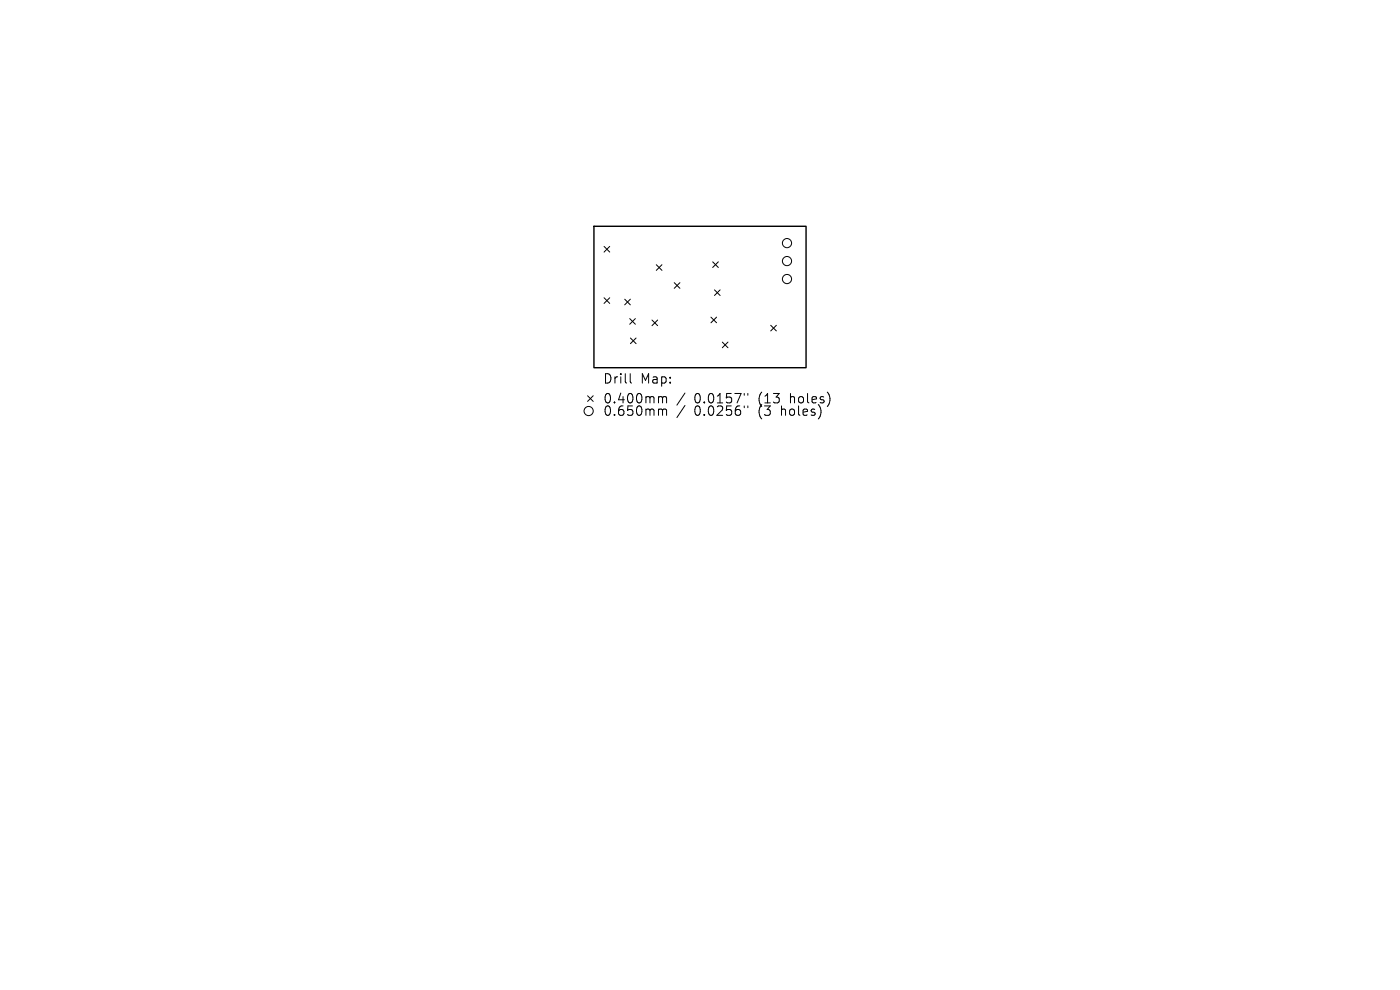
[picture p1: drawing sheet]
<svg xmlns="http://www.w3.org/2000/svg" width="297mm" height="210mm" viewBox="0 0 297 210" stroke-linecap="round" stroke-linejoin="round" font-family="sans-serif">
<defs><g id="words">
<g font-size="2.8">
<text x="127.9" y="81.6">Drill</text>
<text x="135.8" y="81.6">Map:</text>
<text x="127.9" y="85.8">0.400mm</text>
<text x="127.9" y="88.4">0.650mm</text>
<text x="147.1" y="85.8">0.0157&quot;</text>
<text x="147.1" y="88.4">0.0256&quot;</text>
<text x="160.7" y="85.8">(13</text>
<text x="160.7" y="88.4">(3</text>
<text x="165.6" y="88.4">holes)</text>
<text x="167.5" y="85.8">holes)</text>
</g>
</g></defs>
<path d="M126 48h45v30h-45z" fill="none" stroke="#000" stroke-width=".3"/>
<g fill="none" stroke="#000" stroke-width=".21">
<path d="M128.1 52.3l1.2 1.2M129.3 52.3l-1.2 1.2M139.2 56.2l1.2 1.2M140.4 56.2l-1.2 1.2M143 60l1.2 1.2M144.2 60l-1.2 1.2M151.2 55.5l1.2 1.2M152.4 55.5l-1.2 1.2M128.1 63.2l1.2 1.2M129.3 63.2l-1.2 1.2M132.5 63.5l1.2 1.2M133.6 67.6l1.2 1.2"/>
<path d="M133.7 79.3v1.7l.3 .3M133.7 63.5l-1.2 1.2M133.7 71.7l1.2 1.2M134.8 67.6l-1.2 1.2M134.9 71.7l-1.2 1.2M138.3 67.9l1.2 1.2M139.5 67.9l-1.2 1.2M150.8 67.3l1.2 1.2M151.6 61.5l1.2 1.2M152 67.3l-1.2 1.2M152.8 61.5l-1.2 1.2M153.2 72.6l1.2 1.2"/>
<path d="M154.4 72.6l-1.2 1.2M163.5 69l1.2 1.2M164.7 69l-1.2 1.2M124.7 84l1.2 1.2M125.9 84l-1.2 1.2M140 84.1h.3l.3 .3M140 86.8h.3l.3 .3M140.6 84.4l.2-.3 .5 .1 .1 1.3M140.6 84.4v1.1M140.6 87.1v1M140.6 87.1l.2-.3 .5 .1 .1 1.2M145.3 83.4l-1.7 2.5"/>
<path d="M145.3 86l-1.7 2.6M157.9 83.5v.3M157.9 86.1v.4M158.6 83.5v.3M158.6 86.1v.4M174.2 87.2l-.3 1.3M175.8 83.6l.3 .9-.3 1.3"/>
<circle cx="167" cy="55.4" r=".97"/>
<circle cx="167" cy="59.2" r=".97"/>
<circle cx="167" cy="51.6" r=".97"/>
<circle cx="124.9" cy="87.2" r=".97"/>
</g>
<use href="#words"/>
</svg>
